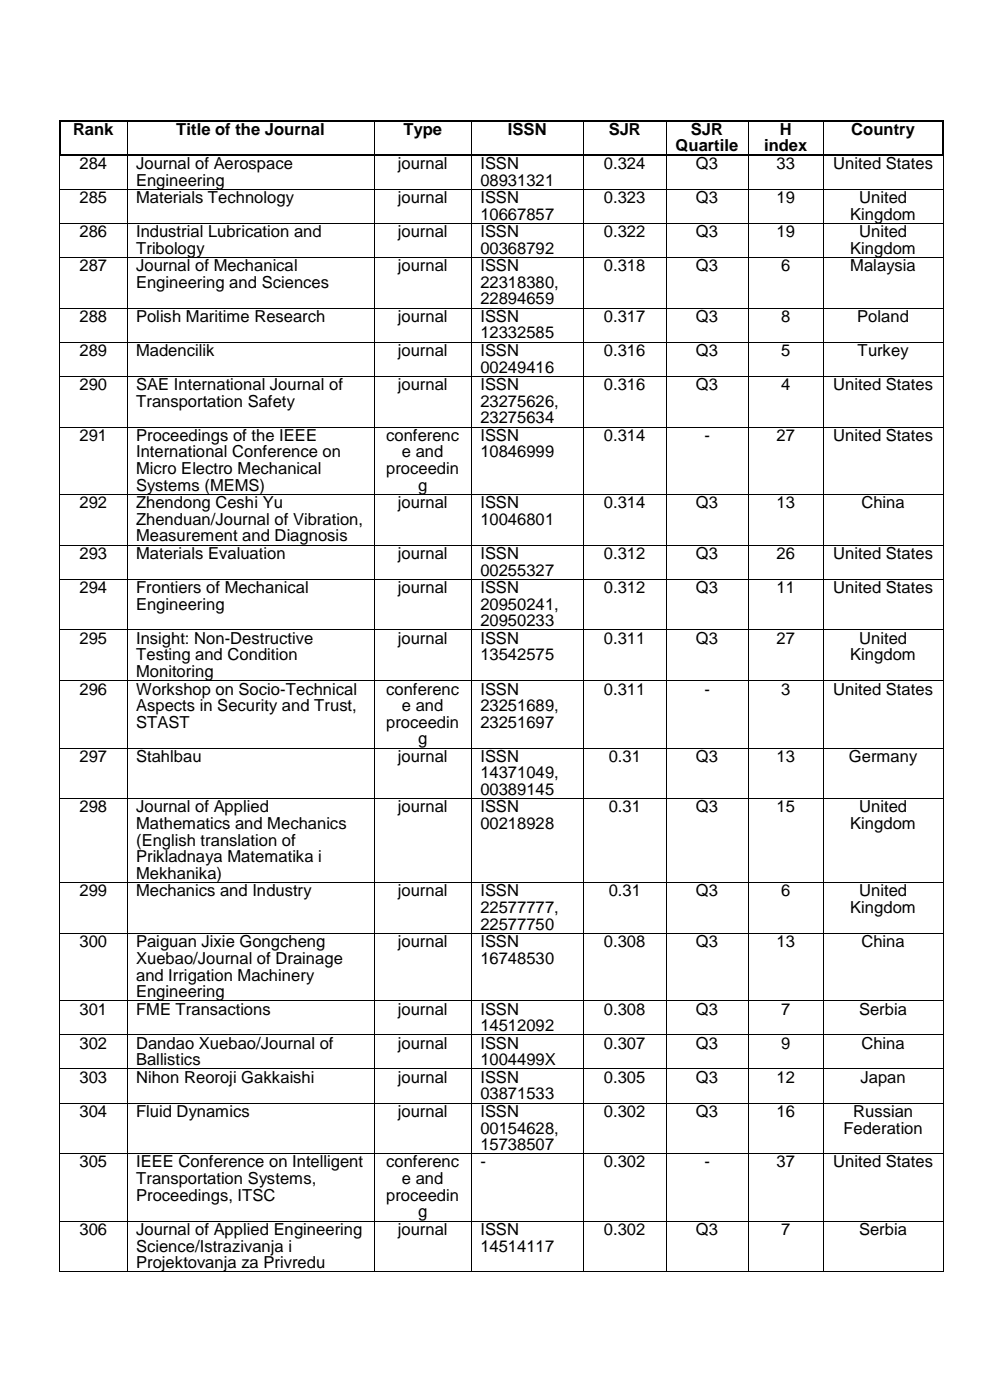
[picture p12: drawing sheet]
<svg xmlns="http://www.w3.org/2000/svg" width="210mm" height="297mm" viewBox="0 0 210 297" stroke-linecap="round" stroke-linejoin="round" font-family="sans-serif">
<defs><g id="words">
<g font-size="3.5">
<text x="15.5" y="28.6">Rank</text>
<text x="37.4" y="28.6">Title of the Journal</text>
<text x="85.6" y="28.6">Type</text>
<text x="107.8" y="28.6">ISSN</text>
<text x="129.1" y="28.6">SJR</text>
<text x="146.6" y="28.6">SJR</text>
<text x="165.4" y="28.6">H</text>
<text x="180.6" y="28.6">Country</text>
<text x="16.9" y="35.8">284</text>
<text x="28.9" y="35.8">Journal of Aerospace</text>
<text x="84.4" y="35.8">journal</text>
<text x="101.9" y="35.8">ISSN</text>
<text x="128.1" y="35.8">0.324</text>
<text x="143.3" y="32.1">Quartile</text>
<text x="147.6" y="35.8">Q3</text>
<text x="162.1" y="32.1">index</text>
<text x="164.8" y="35.8">33</text>
<text x="176.8" y="35.8">United States</text>
<text x="28.9" y="39.4">Engineering</text>
<text x="101.9" y="39.4">08931321</text>
<text x="16.9" y="43.1">285</text>
<text x="28.9" y="43.1">Materials Technology</text>
<text x="84.4" y="43.1">journal</text>
<text x="101.9" y="43.1">ISSN</text>
<text x="101.9" y="46.6">10667857</text>
<text x="128.1" y="43.1">0.323</text>
<text x="147.6" y="43.1">Q3</text>
<text x="164.8" y="43.1">19</text>
<text x="180.4" y="46.6">Kingdom</text>
<text x="182.3" y="43.1">United</text>
<text x="16.9" y="50.3">286</text>
<text x="28.9" y="50.3">Industrial Lubrication and</text>
<text x="28.9" y="53.8">Tribology</text>
<text x="84.4" y="50.3">journal</text>
<text x="101.9" y="50.3">ISSN</text>
<text x="101.9" y="53.8">00368792</text>
<text x="128.1" y="50.3">0.322</text>
<text x="147.6" y="50.3">Q3</text>
<text x="164.8" y="50.3">19</text>
<text x="180.4" y="53.8">Kingdom</text>
<text x="182.3" y="50.3">United</text>
<text x="16.9" y="57.5">287</text>
<text x="28.9" y="57.5">Journal of Mechanical</text>
<text x="84.4" y="57.5">journal</text>
<text x="101.9" y="57.5">ISSN</text>
<text x="128.1" y="57.5">0.318</text>
<text x="147.6" y="57.5">Q3</text>
<text x="165.7" y="57.5">6</text>
<text x="180.4" y="57.5">Malaysia</text>
<text x="28.9" y="61.1">Engineering and Sciences</text>
<text x="101.9" y="61.1">22318380,</text>
<text x="101.9" y="64.6">22894659</text>
<text x="16.9" y="68.3">288</text>
<text x="28.9" y="68.3">Polish Maritime Research</text>
<text x="84.4" y="68.3">journal</text>
<text x="101.9" y="68.3">ISSN</text>
<text x="101.9" y="71.8">12332585</text>
<text x="128.1" y="68.3">0.317</text>
<text x="147.6" y="68.3">Q3</text>
<text x="165.7" y="68.3">8</text>
<text x="181.9" y="68.3">Poland</text>
<text x="16.9" y="75.5">289</text>
<text x="28.9" y="75.5">Madencilik</text>
<text x="84.4" y="75.5">journal</text>
<text x="101.9" y="75.5">ISSN</text>
<text x="128.1" y="75.5">0.316</text>
<text x="147.6" y="75.5">Q3</text>
<text x="165.7" y="75.5">5</text>
<text x="181.9" y="75.5">Turkey</text>
<text x="16.9" y="82.8">290</text>
<text x="28.9" y="82.8">SAE International Journal of</text>
<text x="84.4" y="82.8">journal</text>
<text x="101.9" y="79">00249416</text>
<text x="101.9" y="82.8">ISSN</text>
<text x="128.1" y="82.8">0.316</text>
<text x="147.6" y="82.8">Q3</text>
<text x="165.7" y="82.8">4</text>
<text x="176.8" y="82.8">United States</text>
<text x="28.9" y="86.3">Transportation Safety</text>
<text x="101.9" y="86.3">23275626,</text>
<text x="101.9" y="89.8">23275634</text>
<text x="16.9" y="93.5">291</text>
<text x="28.9" y="93.5">Proceedings of the IEEE</text>
<text x="81.9" y="93.5">conferenc</text>
<text x="101.9" y="93.5">ISSN</text>
<text x="128.1" y="93.5">0.314</text>
<text x="149.4" y="93.5">-</text>
<text x="164.8" y="93.5">27</text>
<text x="176.8" y="93.5">United States</text>
<text x="28.9" y="97">International Conference on</text>
<text x="28.9" y="100.6">Micro Electro Mechanical</text>
<text x="81.9" y="100.6">proceedin</text>
<text x="85.3" y="97">e and</text>
<text x="101.9" y="97">10846999</text>
<text x="16.9" y="107.8">292</text>
<text x="28.9" y="104.1">Systems (MEMS)</text>
<text x="28.9" y="107.8">Zhendong Ceshi Yu</text>
<text x="84.4" y="107.8">journal</text>
<text x="88.7" y="104.1">g</text>
<text x="101.9" y="107.8">ISSN</text>
<text x="128.1" y="107.8">0.314</text>
<text x="147.6" y="107.8">Q3</text>
<text x="164.8" y="107.8">13</text>
<text x="182.7" y="107.8">China</text>
<text x="28.9" y="111.4">Zhenduan/Journal of Vibration,</text>
<text x="101.9" y="111.4">10046801</text>
<text x="16.9" y="118.6">293</text>
<text x="28.9" y="114.9">Measurement and Diagnosis</text>
<text x="28.9" y="118.6">Materials Evaluation</text>
<text x="84.4" y="118.6">journal</text>
<text x="101.9" y="118.6">ISSN</text>
<text x="128.1" y="118.6">0.312</text>
<text x="147.6" y="118.6">Q3</text>
<text x="164.8" y="118.6">26</text>
<text x="176.8" y="118.6">United States</text>
<text x="16.9" y="125.8">294</text>
<text x="28.9" y="125.8">Frontiers of Mechanical</text>
<text x="84.4" y="125.8">journal</text>
<text x="101.9" y="122.1">00255327</text>
<text x="101.9" y="125.8">ISSN</text>
<text x="128.1" y="125.8">0.312</text>
<text x="147.6" y="125.8">Q3</text>
<text x="164.8" y="125.8">11</text>
<text x="176.8" y="125.8">United States</text>
<text x="28.9" y="129.3">Engineering</text>
<text x="101.9" y="129.3">20950241,</text>
<text x="16.9" y="136.5">295</text>
<text x="28.9" y="136.5">Insight: Non-Destructive</text>
<text x="84.4" y="136.5">journal</text>
<text x="101.9" y="132.9">20950233</text>
<text x="101.9" y="136.5">ISSN</text>
<text x="128.1" y="136.5">0.311</text>
<text x="147.6" y="136.5">Q3</text>
<text x="164.8" y="136.5">27</text>
<text x="182.3" y="136.5">United</text>
<text x="28.9" y="140.1">Testing and Condition</text>
<text x="28.9" y="143.6">Monitoring</text>
<text x="101.9" y="140.1">13542575</text>
<text x="180.4" y="140.1">Kingdom</text>
<text x="16.9" y="147.3">296</text>
<text x="28.9" y="147.3">Workshop on Socio-Technical</text>
<text x="81.9" y="147.3">conferenc</text>
<text x="101.9" y="147.3">ISSN</text>
<text x="128.1" y="147.3">0.311</text>
<text x="149.4" y="147.3">-</text>
<text x="165.7" y="147.3">3</text>
<text x="176.8" y="147.3">United States</text>
<text x="28.9" y="150.9">Aspects in Security and Trust,</text>
<text x="28.9" y="154.4">STAST</text>
<text x="81.9" y="154.4">proceedin</text>
<text x="85.3" y="150.9">e and</text>
<text x="101.9" y="150.9">23251689,</text>
<text x="101.9" y="154.4">23251697</text>
<text x="16.9" y="161.6">297</text>
<text x="28.9" y="161.6">Stahlbau</text>
<text x="84.4" y="161.6">journal</text>
<text x="88.7" y="157.9">g</text>
<text x="101.9" y="161.6">ISSN</text>
<text x="129.1" y="161.6">0.31</text>
<text x="147.6" y="161.6">Q3</text>
<text x="164.8" y="161.6">13</text>
<text x="180.1" y="161.6">Germany</text>
<text x="101.9" y="165.1">14371049,</text>
<text x="16.9" y="172.4">298</text>
<text x="28.9" y="172.4">Journal of Applied</text>
<text x="84.4" y="172.4">journal</text>
<text x="101.9" y="168.7">00389145</text>
<text x="101.9" y="172.4">ISSN</text>
<text x="129.1" y="172.4">0.31</text>
<text x="147.6" y="172.4">Q3</text>
<text x="164.8" y="172.4">15</text>
<text x="182.3" y="172.4">United</text>
<text x="28.9" y="175.9">Mathematics and Mechanics</text>
<text x="28.9" y="179.4">(English translation of</text>
<text x="101.9" y="175.9">00218928</text>
<text x="180.4" y="175.9">Kingdom</text>
<text x="28.9" y="182.9">Prikladnaya Matematika i</text>
<text x="16.9" y="190.2">299</text>
<text x="28.9" y="186.5">Mekhanika)</text>
<text x="28.9" y="190.2">Mechanics and Industry</text>
<text x="84.4" y="190.2">journal</text>
<text x="101.9" y="190.2">ISSN</text>
<text x="129.1" y="190.2">0.31</text>
<text x="147.6" y="190.2">Q3</text>
<text x="165.7" y="190.2">6</text>
<text x="182.3" y="190.2">United</text>
<text x="101.9" y="193.7">22577777,</text>
<text x="101.9" y="197.3">22577750</text>
<text x="180.4" y="193.7">Kingdom</text>
<text x="16.9" y="200.9">300</text>
<text x="28.9" y="200.9">Paiguan Jixie Gongcheng</text>
<text x="84.4" y="200.9">journal</text>
<text x="101.9" y="200.9">ISSN</text>
<text x="128.1" y="200.9">0.308</text>
<text x="147.6" y="200.9">Q3</text>
<text x="164.8" y="200.9">13</text>
<text x="182.7" y="200.9">China</text>
<text x="28.9" y="204.5">Xuebao/Journal of Drainage</text>
<text x="28.9" y="208">and Irrigation Machinery</text>
<text x="101.9" y="204.5">16748530</text>
<text x="16.9" y="215.3">301</text>
<text x="28.9" y="211.5">Engineering</text>
<text x="28.9" y="215.3">FME Transactions</text>
<text x="84.4" y="215.3">journal</text>
<text x="101.9" y="215.3">ISSN</text>
<text x="128.1" y="215.3">0.308</text>
<text x="147.6" y="215.3">Q3</text>
<text x="165.7" y="215.3">7</text>
<text x="182.2" y="215.3">Serbia</text>
<text x="101.9" y="218.8">14512092</text>
<text x="16.9" y="222.5">302</text>
<text x="28.9" y="222.5">Dandao Xuebao/Journal of</text>
<text x="28.9" y="226">Ballistics</text>
<text x="84.4" y="222.5">journal</text>
<text x="101.9" y="222.5">ISSN</text>
<text x="101.9" y="226">1004499X</text>
<text x="128.1" y="222.5">0.307</text>
<text x="147.6" y="222.5">Q3</text>
<text x="165.7" y="222.5">9</text>
<text x="182.7" y="222.5">China</text>
<text x="16.9" y="229.7">303</text>
<text x="28.9" y="229.7">Nihon Reoroji Gakkaishi</text>
<text x="84.4" y="229.7">journal</text>
<text x="101.9" y="229.7">ISSN</text>
<text x="101.9" y="233.2">03871533</text>
<text x="128.1" y="229.7">0.305</text>
<text x="147.6" y="229.7">Q3</text>
<text x="164.8" y="229.7">12</text>
<text x="182.5" y="229.7">Japan</text>
<text x="16.9" y="236.9">304</text>
<text x="28.9" y="236.9">Fluid Dynamics</text>
<text x="84.4" y="236.9">journal</text>
<text x="101.9" y="236.9">ISSN</text>
<text x="128.1" y="236.9">0.302</text>
<text x="147.6" y="236.9">Q3</text>
<text x="164.8" y="236.9">16</text>
<text x="181" y="236.9">Russian</text>
<text x="101.9" y="240.5">00154628,</text>
<text x="101.9" y="244">15738507</text>
<text x="178.9" y="240.5">Federation</text>
<text x="16.9" y="247.7">305</text>
<text x="28.9" y="247.7">IEEE Conference on Intelligent</text>
<text x="28.9" y="251.2">Transportation Systems,</text>
<text x="81.9" y="247.7">conferenc</text>
<text x="85.3" y="251.2">e and</text>
<text x="101.9" y="247.7">-</text>
<text x="128.1" y="247.7">0.302</text>
<text x="149.4" y="247.7">-</text>
<text x="164.8" y="247.7">37</text>
<text x="176.8" y="247.7">United States</text>
<text x="28.9" y="254.8">Proceedings, ITSC</text>
<text x="81.9" y="254.8">proceedin</text>
<text x="16.9" y="262">306</text>
<text x="28.9" y="262">Journal of Applied Engineering</text>
<text x="84.4" y="262">journal</text>
<text x="88.7" y="258.3">g</text>
<text x="101.9" y="262">ISSN</text>
<text x="128.1" y="262">0.302</text>
<text x="147.6" y="262">Q3</text>
<text x="165.7" y="262">7</text>
<text x="182.2" y="262">Serbia</text>
<text x="28.9" y="265.5">Science/Istrazivanja i</text>
<text x="28.9" y="269.1">Projektovanja za Privredu</text>
<text x="101.9" y="265.5">14514117</text>
</g>
</g></defs>
<g fill="#000">
<path d="M12.5 25.4h.4v.3h-.4z" fill-rule="evenodd"/>
<path d="M12.5 25.4h.4v.3h-.4z" fill-rule="evenodd"/>
<path d="M12.5 32.8h.4v.4h-.4z" fill-rule="evenodd"/>
<path d="M12.5 32.8h.4v.4h-.4z" fill-rule="evenodd"/>
<path d="M12.9 32.8h.3v.4h-.3z" fill-rule="evenodd"/>
<path d="M26.9 25.4h.4v.3h-.4z" fill-rule="evenodd"/>
<path d="M26.9 32.8h.4v.4h-.4z" fill-rule="evenodd"/>
<path d="M79.3 25.4h.3v.3h-.3z" fill-rule="evenodd"/>
<path d="M79.3 32.8h.3v.4h-.3z" fill-rule="evenodd"/>
<path d="M100 25.4h.3v.3h-.3z" fill-rule="evenodd"/>
<path d="M100 32.8h.3v.4h-.3z" fill-rule="evenodd"/>
<path d="M123.8 25.4h.3v.3h-.3z" fill-rule="evenodd"/>
<path d="M123.8 32.8h.3v.4h-.3z" fill-rule="evenodd"/>
<path d="M141.2 25.4h.3v.3h-.3z" fill-rule="evenodd"/>
<path d="M141.2 32.8h.3v.4h-.3z" fill-rule="evenodd"/>
<path d="M158.7 25.4h.3v.3h-.3z" fill-rule="evenodd"/>
<path d="M158.7 32.8h.3v.4h-.3z" fill-rule="evenodd"/>
<path d="M174.6 25.4h.3v.3h-.3z" fill-rule="evenodd"/>
<path d="M174.6 32.8h.3v.4h-.3z" fill-rule="evenodd"/>
<path d="M199.9 25.4h.3v.3h-.3z" fill-rule="evenodd"/>
<path d="M199.9 25.4h.3v.3h-.3z" fill-rule="evenodd"/>
<path d="M199.9 32.8h.3v.4h-.3z" fill-rule="evenodd"/>
<path d="M199.9 32.8h.3v.4h-.3z" fill-rule="evenodd"/>
<path d="M12.6 40.1h.2v.1h-.2z" fill-rule="evenodd"/>
<path d="M12.6 47.3h.2v.2h-.2z" fill-rule="evenodd"/>
<path d="M12.6 54.5h.2v.2h-.2z" fill-rule="evenodd"/>
<path d="M26.9 40.1h.2v.1h-.2z" fill-rule="evenodd"/>
<path d="M26.9 47.3h.2v.2h-.2z" fill-rule="evenodd"/>
<path d="M26.9 54.5h.2v.2h-.2z" fill-rule="evenodd"/>
<path d="M79.3 40.1h.2v.1h-.2z" fill-rule="evenodd"/>
<path d="M79.3 47.3h.2v.2h-.2z" fill-rule="evenodd"/>
<path d="M79.3 54.5h.2v.2h-.2z" fill-rule="evenodd"/>
<path d="M100 40.1h.1v.1h-.1z" fill-rule="evenodd"/>
<path d="M100 47.3h.1v.2h-.1z" fill-rule="evenodd"/>
<path d="M100 54.5h.1v.2h-.1z" fill-rule="evenodd"/>
<path d="M123.8 40.1h.1v.1h-.1z" fill-rule="evenodd"/>
<path d="M123.8 47.3h.1v.2h-.1z" fill-rule="evenodd"/>
<path d="M123.8 54.5h.1v.2h-.1z" fill-rule="evenodd"/>
<path d="M141.2 40.1h.2v.1h-.2z" fill-rule="evenodd"/>
<path d="M141.2 47.3h.2v.2h-.2z" fill-rule="evenodd"/>
<path d="M141.2 54.5h.2v.2h-.2z" fill-rule="evenodd"/>
<path d="M158.7 40.1h.2v.1h-.2z" fill-rule="evenodd"/>
<path d="M158.7 47.3h.2v.2h-.2z" fill-rule="evenodd"/>
<path d="M158.7 54.5h.2v.2h-.2z" fill-rule="evenodd"/>
<path d="M174.6 40.1h.1v.1h-.1z" fill-rule="evenodd"/>
<path d="M174.6 47.3h.1v.2h-.1z" fill-rule="evenodd"/>
<path d="M174.6 54.5h.1v.2h-.1z" fill-rule="evenodd"/>
<path d="M200 40.1h.1v.1h-.1z" fill-rule="evenodd"/>
<path d="M200 47.3h.1v.2h-.1z" fill-rule="evenodd"/>
<path d="M200 54.5h.1v.2h-.1z" fill-rule="evenodd"/>
<path d="M12.6 65.3h.2v.2h-.2z" fill-rule="evenodd"/>
<path d="M12.6 72.5h.2v.2h-.2z" fill-rule="evenodd"/>
<path d="M12.6 79.7h.2v.2h-.2z" fill-rule="evenodd"/>
<path d="M26.9 65.3h.2v.2h-.2z" fill-rule="evenodd"/>
<path d="M26.9 72.5h.2v.2h-.2z" fill-rule="evenodd"/>
<path d="M26.9 79.7h.2v.2h-.2z" fill-rule="evenodd"/>
<path d="M79.3 65.3h.2v.2h-.2z" fill-rule="evenodd"/>
<path d="M79.3 72.5h.2v.2h-.2z" fill-rule="evenodd"/>
<path d="M79.3 79.7h.2v.2h-.2z" fill-rule="evenodd"/>
<path d="M100 65.3h.1v.2h-.1z" fill-rule="evenodd"/>
<path d="M100 72.5h.1v.2h-.1z" fill-rule="evenodd"/>
<path d="M100 79.7h.1v.2h-.1z" fill-rule="evenodd"/>
<path d="M123.8 65.3h.1v.2h-.1z" fill-rule="evenodd"/>
<path d="M123.8 72.5h.1v.2h-.1z" fill-rule="evenodd"/>
<path d="M123.8 79.7h.1v.2h-.1z" fill-rule="evenodd"/>
<path d="M141.2 65.3h.2v.2h-.2z" fill-rule="evenodd"/>
<path d="M141.2 72.5h.2v.2h-.2z" fill-rule="evenodd"/>
<path d="M141.2 79.7h.2v.2h-.2z" fill-rule="evenodd"/>
<path d="M158.7 65.3h.2v.2h-.2z" fill-rule="evenodd"/>
<path d="M158.7 72.5h.2v.2h-.2z" fill-rule="evenodd"/>
<path d="M158.7 79.7h.2v.2h-.2z" fill-rule="evenodd"/>
<path d="M174.6 65.3h.1v.2h-.1z" fill-rule="evenodd"/>
<path d="M174.6 72.5h.1v.2h-.1z" fill-rule="evenodd"/>
<path d="M174.6 79.7h.1v.2h-.1z" fill-rule="evenodd"/>
<path d="M200 65.3h.1v.2h-.1z" fill-rule="evenodd"/>
<path d="M200 72.5h.1v.2h-.1z" fill-rule="evenodd"/>
<path d="M200 79.7h.1v.2h-.1z" fill-rule="evenodd"/>
<path d="M12.6 90.5h.2v.2h-.2z" fill-rule="evenodd"/>
<path d="M26.9 90.5h.2v.2h-.2z" fill-rule="evenodd"/>
<path d="M79.3 90.5h.2v.2h-.2z" fill-rule="evenodd"/>
<path d="M100 90.5h.1v.2h-.1z" fill-rule="evenodd"/>
<path d="M123.8 90.5h.1v.2h-.1z" fill-rule="evenodd"/>
<path d="M141.2 90.5h.2v.2h-.2z" fill-rule="evenodd"/>
<path d="M158.7 90.5h.2v.2h-.2z" fill-rule="evenodd"/>
<path d="M174.6 90.5h.1v.2h-.1z" fill-rule="evenodd"/>
<path d="M200 90.5h.1v.2h-.1z" fill-rule="evenodd"/>
<path d="M12.6 104.8h.2v.2h-.2z" fill-rule="evenodd"/>
<path d="M12.6 115.5h.2v.2h-.2z" fill-rule="evenodd"/>
<path d="M26.9 104.8h.2v.2h-.2z" fill-rule="evenodd"/>
<path d="M26.9 115.5h.2v.2h-.2z" fill-rule="evenodd"/>
<path d="M79.3 104.8h.2v.2h-.2z" fill-rule="evenodd"/>
<path d="M79.3 115.5h.2v.2h-.2z" fill-rule="evenodd"/>
<path d="M100 104.8h.1v.2h-.1z" fill-rule="evenodd"/>
<path d="M100 115.5h.1v.2h-.1z" fill-rule="evenodd"/>
<path d="M123.8 104.8h.1v.2h-.1z" fill-rule="evenodd"/>
<path d="M123.8 115.5h.1v.2h-.1z" fill-rule="evenodd"/>
<path d="M141.2 104.8h.2v.2h-.2z" fill-rule="evenodd"/>
<path d="M141.2 115.5h.2v.2h-.2z" fill-rule="evenodd"/>
<path d="M158.7 104.8h.2v.2h-.2z" fill-rule="evenodd"/>
<path d="M158.7 115.5h.2v.2h-.2z" fill-rule="evenodd"/>
<path d="M174.6 104.8h.1v.2h-.1z" fill-rule="evenodd"/>
<path d="M174.6 115.5h.1v.2h-.1z" fill-rule="evenodd"/>
<path d="M200 104.8h.1v.2h-.1z" fill-rule="evenodd"/>
<path d="M200 115.5h.1v.2h-.1z" fill-rule="evenodd"/>
<path d="M12.6 122.8h.2v.2h-.2z" fill-rule="evenodd"/>
<path d="M12.6 133.5h.2v.2h-.2z" fill-rule="evenodd"/>
<path d="M26.9 122.8h.2v.2h-.2z" fill-rule="evenodd"/>
<path d="M26.9 133.5h.2v.2h-.2z" fill-rule="evenodd"/>
<path d="M79.3 122.8h.2v.2h-.2z" fill-rule="evenodd"/>
<path d="M79.3 133.5h.2v.2h-.2z" fill-rule="evenodd"/>
<path d="M100 122.8h.1v.2h-.1z" fill-rule="evenodd"/>
<path d="M100 133.5h.1v.2h-.1z" fill-rule="evenodd"/>
<path d="M123.8 122.8h.1v.2h-.1z" fill-rule="evenodd"/>
<path d="M123.8 133.5h.1v.2h-.1z" fill-rule="evenodd"/>
<path d="M141.2 122.8h.2v.2h-.2z" fill-rule="evenodd"/>
<path d="M141.2 133.5h.2v.2h-.2z" fill-rule="evenodd"/>
<path d="M158.7 122.8h.2v.2h-.2z" fill-rule="evenodd"/>
<path d="M158.7 133.5h.2v.2h-.2z" fill-rule="evenodd"/>
<path d="M174.6 122.8h.1v.2h-.1z" fill-rule="evenodd"/>
<path d="M174.6 133.5h.1v.2h-.1z" fill-rule="evenodd"/>
<path d="M200 122.8h.1v.2h-.1z" fill-rule="evenodd"/>
<path d="M200 133.5h.1v.2h-.1z" fill-rule="evenodd"/>
<path d="M12.6 144.3h.2v.2h-.2z" fill-rule="evenodd"/>
<path d="M12.6 158.6h.2v.2h-.2z" fill-rule="evenodd"/>
<path d="M26.9 144.3h.2v.2h-.2z" fill-rule="evenodd"/>
<path d="M26.9 158.6h.2v.2h-.2z" fill-rule="evenodd"/>
<path d="M79.3 144.3h.2v.2h-.2z" fill-rule="evenodd"/>
<path d="M79.3 158.6h.2v.2h-.2z" fill-rule="evenodd"/>
<path d="M100 144.3h.1v.2h-.1z" fill-rule="evenodd"/>
<path d="M100 158.6h.1v.2h-.1z" fill-rule="evenodd"/>
<path d="M123.8 144.3h.1v.2h-.1z" fill-rule="evenodd"/>
<path d="M123.8 158.6h.1v.2h-.1z" fill-rule="evenodd"/>
<path d="M141.2 144.3h.2v.2h-.2z" fill-rule="evenodd"/>
<path d="M141.2 158.6h.2v.2h-.2z" fill-rule="evenodd"/>
<path d="M158.7 144.3h.2v.2h-.2z" fill-rule="evenodd"/>
<path d="M158.7 158.6h.2v.2h-.2z" fill-rule="evenodd"/>
<path d="M174.6 144.3h.1v.2h-.1z" fill-rule="evenodd"/>
<path d="M174.6 158.6h.1v.2h-.1z" fill-rule="evenodd"/>
<path d="M200 144.3h.1v.2h-.1z" fill-rule="evenodd"/>
<path d="M200 158.6h.1v.2h-.1z" fill-rule="evenodd"/>
<path d="M12.6 169.4h.2v.1h-.2z" fill-rule="evenodd"/>
<path d="M26.9 169.4h.2v.1h-.2z" fill-rule="evenodd"/>
<path d="M79.3 169.4h.2v.1h-.2z" fill-rule="evenodd"/>
<path d="M100 169.4h.1v.1h-.1z" fill-rule="evenodd"/>
<path d="M123.8 169.4h.1v.1h-.1z" fill-rule="evenodd"/>
<path d="M141.2 169.4h.2v.1h-.2z" fill-rule="evenodd"/>
<path d="M158.7 169.4h.2v.1h-.2z" fill-rule="evenodd"/>
<path d="M174.6 169.4h.1v.1h-.1z" fill-rule="evenodd"/>
<path d="M200 169.4h.1v.1h-.1z" fill-rule="evenodd"/>
<path d="M12.6 187.2h.2v.1h-.2z" fill-rule="evenodd"/>
<path d="M12.6 197.9h.2v.2h-.2z" fill-rule="evenodd"/>
<path d="M26.9 187.2h.2v.1h-.2z" fill-rule="evenodd"/>
<path d="M26.9 197.9h.2v.2h-.2z" fill-rule="evenodd"/>
<path d="M79.3 187.2h.2v.1h-.2z" fill-rule="evenodd"/>
<path d="M79.3 197.9h.2v.2h-.2z" fill-rule="evenodd"/>
<path d="M100 187.2h.1v.1h-.1z" fill-rule="evenodd"/>
<path d="M100 197.9h.1v.2h-.1z" fill-rule="evenodd"/>
<path d="M123.8 187.2h.1v.1h-.1z" fill-rule="evenodd"/>
<path d="M123.8 197.9h.1v.2h-.1z" fill-rule="evenodd"/>
<path d="M141.2 187.2h.2v.1h-.2z" fill-rule="evenodd"/>
<path d="M141.2 197.9h.2v.2h-.2z" fill-rule="evenodd"/>
<path d="M158.7 187.2h.2v.1h-.2z" fill-rule="evenodd"/>
<path d="M158.7 197.9h.2v.2h-.2z" fill-rule="evenodd"/>
<path d="M174.6 187.2h.1v.1h-.1z" fill-rule="evenodd"/>
<path d="M174.6 197.9h.1v.2h-.1z" fill-rule="evenodd"/>
<path d="M200 187.2h.1v.1h-.1z" fill-rule="evenodd"/>
<path d="M200 197.9h.1v.2h-.1z" fill-rule="evenodd"/>
<path d="M12.6 212.3h.2v.1h-.2z" fill-rule="evenodd"/>
<path d="M12.6 219.4h.2v.2h-.2z" fill-rule="evenodd"/>
<path d="M26.9 212.3h.2v.1h-.2z" fill-rule="evenodd"/>
<path d="M26.9 219.4h.2v.2h-.2z" fill-rule="evenodd"/>
<path d="M79.3 212.3h.2v.1h-.2z" fill-rule="evenodd"/>
<path d="M79.3 219.4h.2v.2h-.2z" fill-rule="evenodd"/>
<path d="M100 212.3h.1v.1h-.1z" fill-rule="evenodd"/>
<path d="M100 219.4h.1v.2h-.1z" fill-rule="evenodd"/>
<path d="M123.8 212.3h.1v.1h-.1z" fill-rule="evenodd"/>
<path d="M123.8 219.4h.1v.2h-.1z" fill-rule="evenodd"/>
<path d="M141.2 212.3h.2v.1h-.2z" fill-rule="evenodd"/>
<path d="M141.2 219.4h.2v.2h-.2z" fill-rule="evenodd"/>
<path d="M158.7 212.3h.2v.1h-.2z" fill-rule="evenodd"/>
<path d="M158.7 219.4h.2v.2h-.2z" fill-rule="evenodd"/>
<path d="M174.6 212.3h.1v.1h-.1z" fill-rule="evenodd"/>
<path d="M174.6 219.4h.1v.2h-.1z" fill-rule="evenodd"/>
<path d="M200 212.3h.1v.1h-.1z" fill-rule="evenodd"/>
<path d="M200 219.4h.1v.2h-.1z" fill-rule="evenodd"/>
<path d="M12.6 226.7h.2v.2h-.2z" fill-rule="evenodd"/>
<path d="M12.6 233.9h.2v.2h-.2z" fill-rule="evenodd"/>
<path d="M26.9 226.7h.2v.2h-.2z" fill-rule="evenodd"/>
<path d="M26.9 233.9h.2v.2h-.2z" fill-rule="evenodd"/>
<path d="M79.3 226.7h.2v.2h-.2z" fill-rule="evenodd"/>
<path d="M79.3 233.9h.2v.2h-.2z" fill-rule="evenodd"/>
<path d="M100 226.7h.1v.2h-.1z" fill-rule="evenodd"/>
<path d="M100 233.9h.1v.2h-.1z" fill-rule="evenodd"/>
<path d="M123.8 226.7h.1v.2h-.1z" fill-rule="evenodd"/>
<path d="M123.8 233.9h.1v.2h-.1z" fill-rule="evenodd"/>
<path d="M141.2 226.7h.2v.2h-.2z" fill-rule="evenodd"/>
<path d="M141.2 233.9h.2v.2h-.2z" fill-rule="evenodd"/>
<path d="M158.7 226.7h.2v.2h-.2z" fill-rule="evenodd"/>
<path d="M158.7 233.9h.2v.2h-.2z" fill-rule="evenodd"/>
<path d="M174.6 226.7h.1v.2h-.1z" fill-rule="evenodd"/>
<path d="M174.6 233.9h.1v.2h-.1z" fill-rule="evenodd"/>
<path d="M200 226.7h.1v.2h-.1z" fill-rule="evenodd"/>
<path d="M200 233.9h.1v.2h-.1z" fill-rule="evenodd"/>
<path d="M12.6 244.7h.2v.1h-.2z" fill-rule="evenodd"/>
<path d="M12.6 259h.2v.2h-.2z" fill-rule="evenodd"/>
<path d="M26.9 244.7h.2v.1h-.2z" fill-rule="evenodd"/>
<path d="M26.9 259h.2v.2h-.2z" fill-rule="evenodd"/>
<path d="M79.3 244.7h.2v.1h-.2z" fill-rule="evenodd"/>
<path d="M79.3 259h.2v.2h-.2z" fill-rule="evenodd"/>
<path d="M100 244.7h.1v.1h-.1z" fill-rule="evenodd"/>
<path d="M100 259h.1v.2h-.1z" fill-rule="evenodd"/>
<path d="M123.8 244.7h.1v.1h-.1z" fill-rule="evenodd"/>
<path d="M123.8 259h.1v.2h-.1z" fill-rule="evenodd"/>
<path d="M141.2 244.7h.2v.1h-.2z" fill-rule="evenodd"/>
<path d="M141.2 259h.2v.2h-.2z" fill-rule="evenodd"/>
<path d="M158.7 244.7h.2v.1h-.2z" fill-rule="evenodd"/>
<path d="M158.7 259h.2v.2h-.2z" fill-rule="evenodd"/>
<path d="M174.6 244.7h.1v.1h-.1z" fill-rule="evenodd"/>
<path d="M174.6 259h.1v.2h-.1z" fill-rule="evenodd"/>
<path d="M200 244.7h.1v.1h-.1z" fill-rule="evenodd"/>
<path d="M200 259h.1v.2h-.1z" fill-rule="evenodd"/>
<path d="M12.6 269.7h.2v.2h-.2z" fill-rule="evenodd"/>
<path d="M12.6 269.7h.2v.2h-.2z" fill-rule="evenodd"/>
<path d="M26.9 269.7h.2v.2h-.2z" fill-rule="evenodd"/>
<path d="M79.3 269.7h.2v.2h-.2z" fill-rule="evenodd"/>
<path d="M100 269.7h.1v.2h-.1z" fill-rule="evenodd"/>
<path d="M123.8 269.7h.1v.2h-.1z" fill-rule="evenodd"/>
<path d="M141.2 269.7h.2v.2h-.2z" fill-rule="evenodd"/>
<path d="M158.7 269.7h.2v.2h-.2z" fill-rule="evenodd"/>
<path d="M174.6 269.7h.1v.2h-.1z" fill-rule="evenodd"/>
<path d="M200 269.7h.1v.2h-.1z" fill-rule="evenodd"/>
<path d="M200 269.7h.1v.2h-.1z" fill-rule="evenodd"/>
</g>
<g fill="none" stroke="#000" stroke-width=".34">
<path d="M12.7 25.7v7.1M12.9 25.6h14M13.2 33h13.7M27.3 25.6h52M27.3 33h52M79.6 25.6h20.4M79.6 33h20.4M100.3 25.6h23.5M100.3 33h23.5M124.1 25.6h17.1M124.1 33h17.1M141.5 25.6h17.2"/>
<path d="M141.5 33h17.2M159 25.6h15.6M159 33h15.6M174.9 25.6h25M174.9 33h25M200.1 25.7v7.1"/>
</g>
<g fill="none" stroke="#000" stroke-width=".21">
<path d="M12.7 33.2v6.9M27 25.7v7.1M27 33.2v6.9M79.4 25.7v7.1M79.4 33.2v6.9M100.1 25.7v7.1M100.1 33.2v6.9M123.8 25.7v7.1M123.8 33.2v6.9M141.3 25.7v7.1M141.3 33.2v6.9M158.8 25.7v7.1"/>
<path d="M158.8 33.2v6.9M174.7 25.7v7.1M174.7 33.2v6.9M200.1 33.2v6.9M12.7 40.2v7.1M12.7 47.5v7M12.7 54.7v10.6M12.8 40.1h14.1M12.8 47.4h14.1M12.8 54.6h14.1M27 40.2v7.1M27 47.5v7"/>
<path d="M27 54.7v10.6M27.1 40.1h52.2M27.1 47.4h52.2M27.1 54.6h52.2M79.4 40.2v7.1M79.4 47.5v7M79.4 54.7v10.6M79.5 40.1h20.5M79.5 47.4h20.5M79.5 54.6h20.5M100.1 40.2v7.1M100.1 47.5v7"/>
<path d="M100.1 54.7v10.6M100.1 40.1h23.7M100.1 47.4h23.7M100.1 54.6h23.7M123.8 40.2v7.1M123.8 47.5v7M123.8 54.7v10.6M123.9 40.1h17.3M123.9 47.4h17.3M123.9 54.6h17.3M141.3 40.2v7.1M141.3 47.5v7"/>
<path d="M141.3 54.7v10.6M141.4 40.1h17.3M141.4 47.4h17.3M141.4 54.6h17.3M158.8 40.2v7.1M158.8 47.5v7M158.8 54.7v10.6M158.9 40.1h15.7M158.9 47.4h15.7M158.9 54.6h15.7M174.7 40.2v7.1M174.7 47.5v7"/>
<path d="M174.7 54.7v10.6M174.7 40.1h25.3M174.7 47.4h25.3M174.7 54.6h25.3M200.1 40.2v7.1M200.1 47.5v7M200.1 54.7v10.6M12.7 65.5v7M12.7 72.7v7M12.7 79.9v10.6M12.8 65.4h14.1M12.8 72.6h14.1"/>
<path d="M12.8 79.8h14.1M27 65.5v7M27 72.7v7M27 79.9v10.6M27.1 65.4h52.2M27.1 72.6h52.2M27.1 79.8h52.2M79.4 65.5v7M79.4 72.7v7M79.4 79.9v10.6M79.5 65.4h20.5M79.5 72.6h20.5"/>
<path d="M79.5 79.8h20.5M100.1 65.5v7M100.1 72.7v7M100.1 79.9v10.6M100.1 65.4h23.7M100.1 72.6h23.7M100.1 79.8h23.7M123.8 65.5v7M123.8 72.7v7M123.8 79.9v10.6M123.9 65.4h17.3M123.9 72.6h17.3"/>
<path d="M123.9 79.8h17.3M141.3 65.5v7M141.3 72.7v7M141.3 79.9v10.6M141.4 65.4h17.3M141.4 72.6h17.3M141.4 79.8h17.3M158.8 65.5v7M158.8 72.7v7M158.8 79.9v10.6M158.9 65.4h15.7M158.9 72.6h15.7"/>
<path d="M158.9 79.8h15.7M174.7 65.5v7M174.7 72.7v7M174.7 79.9v10.6M174.7 65.4h25.3M174.7 72.6h25.3M174.7 79.8h25.3M200.1 65.5v7M200.1 72.7v7M200.1 79.9v10.6M12.7 90.7v14.1M12.8 90.6h14.1"/>
<path d="M27 90.7v14.1M27.1 90.6h52.2M79.4 90.7v14.1M79.5 90.6h20.5M100.1 90.7v14.1M100.1 90.6h23.7M123.8 90.7v14.1M123.9 90.6h17.3M141.3 90.7v14.1M141.4 90.6h17.3M158.8 90.7v14.1M158.9 90.6h15.7"/>
<path d="M174.7 90.7v14.1M174.7 90.6h25.3M200.1 90.7v14.1M12.7 105v10.5M12.7 115.7v7.1M12.8 104.9h14.1M12.8 115.6h14.1M27 105v10.5M27 115.7v7.1M27.1 104.9h52.2M27.1 115.6h52.2M79.4 105v10.5"/>
<path d="M79.4 115.7v7.1M79.5 104.9h20.5M79.5 115.6h20.5M100.1 105v10.5M100.1 115.7v7.1M100.1 104.9h23.7M100.1 115.6h23.7M123.8 105v10.5M123.8 115.7v7.1M123.9 104.9h17.3M123.9 115.6h17.3M141.3 105v10.5"/>
<path d="M141.3 115.7v7.1M141.4 104.9h17.3M141.4 115.6h17.3M158.8 105v10.5M158.8 115.7v7.1M158.9 104.9h15.7M158.9 115.6h15.7M174.7 105v10.5M174.7 115.7v7.1M174.7 104.9h25.3M174.7 115.6h25.3M200.1 105v10.5"/>
<path d="M200.1 115.7v7.1M12.7 123v10.5M12.7 133.7v10.6M12.8 122.9h14.1M12.8 133.6h14.1M27 123v10.5M27 133.7v10.6M27.1 122.9h52.2M27.1 133.6h52.2M79.4 123v10.5M79.4 133.7v10.6M79.5 122.9h20.5"/>
<path d="M79.5 133.6h20.5M100.1 123v10.5M100.1 133.7v10.6M100.1 122.9h23.7M100.1 133.6h23.7M123.8 123v10.5M123.8 133.7v10.6M123.9 122.9h17.3M123.9 133.6h17.3M141.3 123v10.5M141.3 133.7v10.6M141.4 122.9h17.3"/>
<path d="M141.4 133.6h17.3M158.8 123v10.5M158.8 133.7v10.6M158.9 122.9h15.7M158.9 133.6h15.7M174.7 123v10.5M174.7 133.7v10.6M174.7 122.9h25.3M174.7 133.6h25.3M200.1 123v10.5M200.1 133.7v10.6M12.7 144.5v14.1"/>
<path d="M12.7 158.8v10.6M12.8 144.4h14.1M12.8 158.7h14.1M27 144.5v14.1M27 158.8v10.6M27.1 144.4h52.2M27.1 158.7h52.2M79.4 144.5v14.1M79.4 158.8v10.6M79.5 144.4h20.5M79.5 158.7h20.5M100.1 144.5v14.1"/>
<path d="M100.1 158.8v10.6M100.1 144.4h23.7M100.1 158.7h23.7M123.8 144.5v14.1M123.8 158.8v10.6M123.9 144.4h17.3M123.9 158.7h17.3M141.3 144.5v14.1M141.3 158.8v10.6M141.4 144.4h17.3M141.4 158.7h17.3M158.8 144.5v14.1"/>
<path d="M158.8 158.8v10.6M158.9 144.4h15.7M158.9 158.7h15.7M174.7 144.5v14.1M174.7 158.8v10.6M174.7 144.4h25.3M174.7 158.7h25.3M200.1 144.5v14.1M200.1 158.8v10.6M12.7 169.5v17.7M12.8 169.4h14.1M27 169.5v17.7"/>
<path d="M27.1 169.4h52.2M79.4 169.5v17.7M79.5 169.4h20.5M100.1 169.5v17.7M100.1 169.4h23.7M123.8 169.5v17.7M123.9 169.4h17.3M141.3 169.5v17.7M141.4 169.4h17.3M158.8 169.5v17.7M158.9 169.4h15.7M174.7 169.5v17.7"/>
<path d="M174.7 169.4h25.3M200.1 169.5v17.7M12.7 187.3v10.6M12.7 198.1v14.2M12.8 187.3h14.1M12.8 198h14.1M27 187.3v10.6M27 198.1v14.2M27.1 187.3h52.2M27.1 198h52.2M79.4 187.3v10.6M79.4 198.1v14.2"/>
<path d="M79.5 187.3h20.5M79.5 198h20.5M100.1 187.3v10.6M100.1 198.1v14.2M100.1 187.3h23.7M100.1 198h23.7M123.8 187.3v10.6M123.8 198.1v14.2M123.9 187.3h17.3M123.9 198h17.3M141.3 187.3v10.6M141.3 198.1v14.2"/>
<path d="M141.4 187.3h17.3M141.4 198h17.3M158.8 187.3v10.6M158.8 198.1v14.2M158.9 187.3h15.7M158.9 198h15.7M174.7 187.3v10.6M174.7 198.1v14.2M174.7 187.3h25.3M174.7 198h25.3M200.1 187.3v10.6M200.1 198.1v14.2"/>
<path d="M12.7 212.4v7M12.7 219.6v7.1M12.8 212.3h14.1M12.8 219.5h14.1M27 212.4v7M27 219.6v7.1M27.1 212.3h52.2M27.1 219.5h52.2M79.4 212.4v7M79.4 219.6v7.1M79.5 212.3h20.5M79.5 219.5h20.5"/>
<path d="M100.1 212.4v7M100.1 219.6v7.1M100.1 212.3h23.7M100.1 219.5h23.7M123.8 212.4v7M123.8 219.6v7.1M123.9 212.3h17.3M123.9 219.5h17.3M141.3 212.4v7M141.3 219.6v7.1M141.4 212.3h17.3M141.4 219.5h17.3"/>
<path d="M158.8 212.4v7M158.8 219.6v7.1M158.9 212.3h15.7M158.9 219.5h15.7M174.7 212.4v7M174.7 219.6v7.1M174.7 212.3h25.3M174.7 219.5h25.3M200.1 212.4v7M200.1 219.6v7.1M12.7 226.9v7M12.7 234.1v10.6"/>
<path d="M12.8 226.8h14.1M12.8 234h14.1M27 226.9v7M27 234.1v10.6M27.1 226.8h52.2M27.1 234h52.2M79.4 226.9v7M79.4 234.1v10.6M79.5 226.8h20.5M79.5 234h20.5M100.1 226.9v7M100.1 234.1v10.6"/>
<path d="M100.1 226.8h23.7M100.1 234h23.7M123.8 226.9v7M123.8 234.1v10.6M123.9 226.8h17.3M123.9 234h17.3M141.3 226.9v7M141.3 234.1v10.6M141.4 226.8h17.3M141.4 234h17.3M158.8 226.9v7M158.8 234.1v10.6"/>
<path d="M158.9 226.8h15.7M158.9 234h15.7M174.7 226.9v7M174.7 234.1v10.6M174.7 226.8h25.3M174.7 234h25.3M200.1 226.9v7M200.1 234.1v10.6M12.7 244.8v14.2M12.7 259.2v10.5M12.8 244.8h14.1M12.8 259.1h14.1"/>
<path d="M27 244.8v14.2M27 259.2v10.5M27.1 244.8h52.2M27.1 259.1h52.2M79.4 244.8v14.2M79.4 259.2v10.5M79.5 244.8h20.5M79.5 259.1h20.5M100.1 244.8v14.2M100.1 259.2v10.5M100.1 244.8h23.7M100.1 259.1h23.7"/>
<path d="M123.8 244.8v14.2M123.8 259.2v10.5M123.9 244.8h17.3M123.9 259.1h17.3M141.3 244.8v14.2M141.3 259.2v10.5M141.4 244.8h17.3M141.4 259.1h17.3M158.8 244.8v14.2M158.8 259.2v10.5M158.9 244.8h15.7M158.9 259.1h15.7"/>
<path d="M174.7 244.8v14.2M174.7 259.2v10.5M174.7 244.8h25.3M174.7 259.1h25.3M200.1 244.8v14.2M200.1 259.2v10.5M12.8 269.8h14.1M27.1 269.8h52.2M79.5 269.8h20.5M100.1 269.8h23.7M123.9 269.8h17.3M141.4 269.8h17.3"/>
<path d="M158.9 269.8h15.7M174.7 269.8h25.3"/>
</g>
<use href="#words"/>
</svg>
